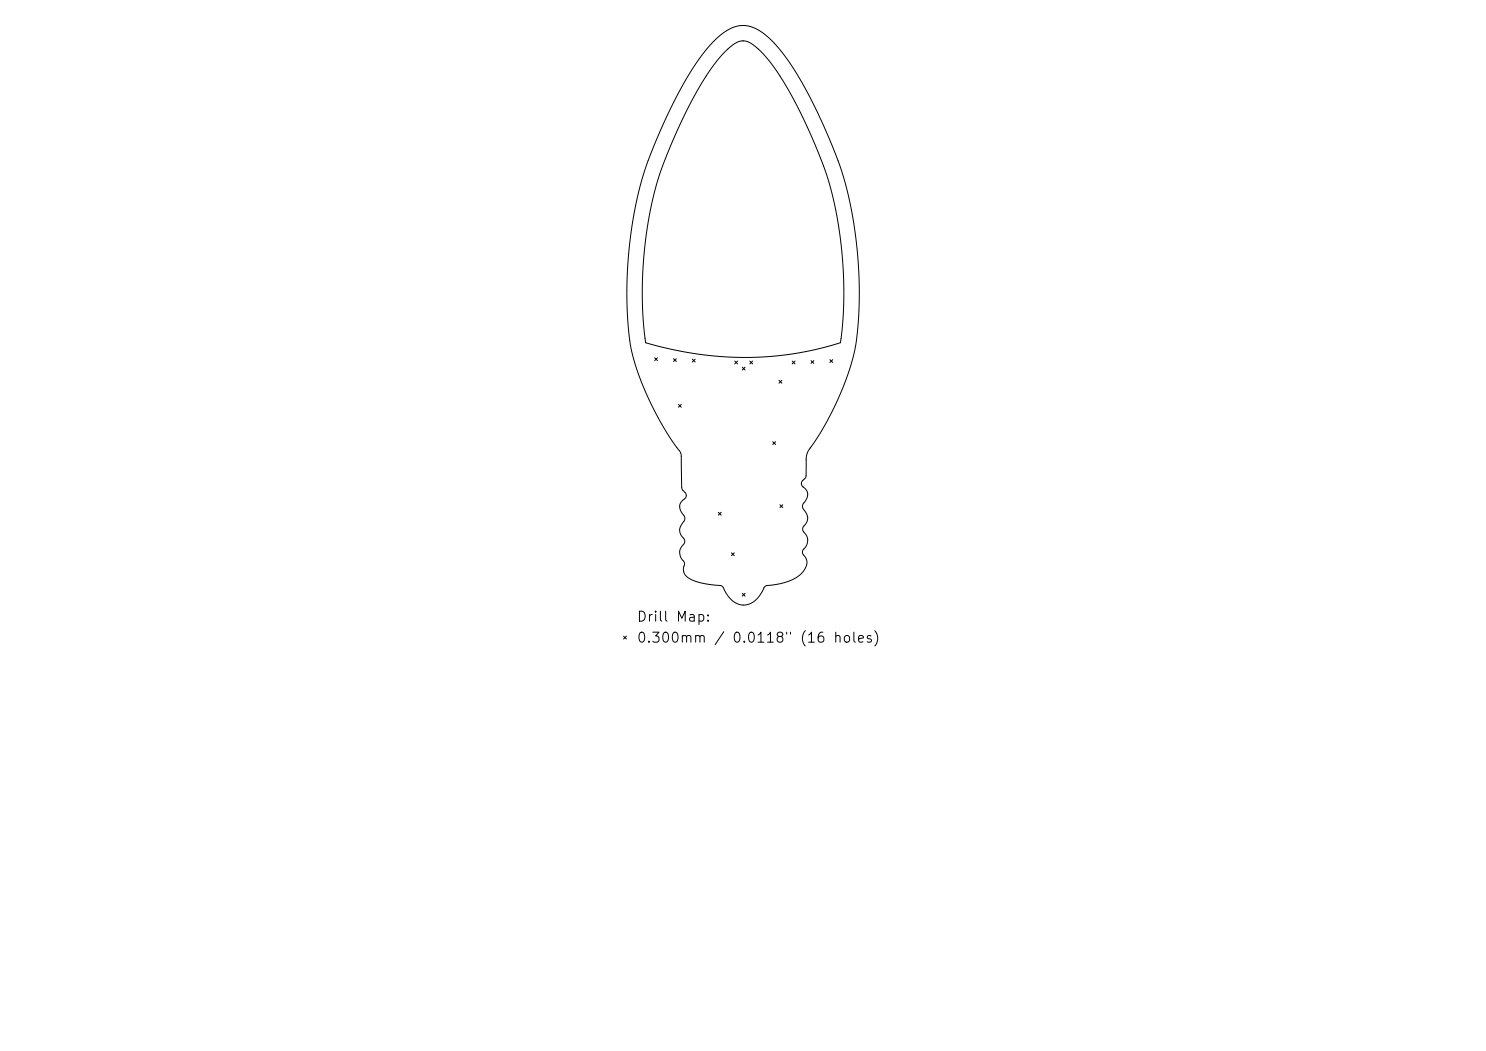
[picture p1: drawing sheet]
<svg xmlns="http://www.w3.org/2000/svg" width="297mm" height="210mm" viewBox="0 0 297 210" stroke-linecap="round" stroke-linejoin="round" font-family="sans-serif">
<defs><g id="words">
<g font-size="2">
<text x="127.1" y="124.7">Drill Map:</text>
<text x="127.1" y="128.9">0.300mm / 0.0118&quot; (16 holes)</text>
</g>
</g></defs>
<g fill="none" stroke="#000" stroke-width=".2">
<path d="M142.7 8.2l2.1-1.8 1.9-1 1.9-.3 1.8 .3 2 1.1 2.1 1.8 2.1 2.6 2.2 3.2 2.5 4.3 2.5 5 2.6 5.8 1.8 5 1.3 4.4 1 5 .7 5.1 .4 5.3 .1 5.1-.1 4.9-.5 4.4-.7 3.4-1.5 4.6-2.2 5-2.4 4.5-2.9 4.5-.3 1.1v3.7l-.9 1.3 .1 .5 .9 .9 .2 .8-.1 .9-.8 1.1-.1 .5 .1 .4 .8 1.2 .1 .6-.1 .9-.8 1-.1 .4 .1 .4 .7 .9 .2 .7-.2 1.2-.7 1-.1 .4 .1 .4 .7 1.2v1.1l-1 1.6-1.7 1.1-2.2 .9-3.3 .5-1.1 1.8-.9 1-1.1 .7-1.1 .3-1.3-.2-1.1-.7-1-1-1.2-1.9-3.1-.4-2.1-.5-1.5-.8-.8-.9-.1-.9 .2-1.1-.8-1.2-.2-1.1 .3-.7 .7-1 .1-.4-.9-1.3-.2-.9 .2-.7 .8-1.2 .1-.5-.9-1.5-.2-.9 .3-.7 .9-.9 .2-.5-.2-.4-.6-.7-.1-.4-.2-6.7-.2-.6-2.4-3.4-1.9-3.3-2-3.8-1.6-3.8-1.1-3.3-.8-3-.4-2.9-.3-3.8-.1-7.3 .6-7.4 1.2-7.2 1.6-6.6 3.1-7.9 3.8-8 3.7-6 1.7-2.4zM144.9 10.3l2.2-1.7 .8-.4h.9l.8 .2 .9 .5 2.3 2.1 2.6 3.5 2.8 4.6 2.9 5.8 2.8 6.4 1.4 3.9 1.2 4.2 .9 4.7 .7 5 .4 5.1 .2 5-.2 4.9-.5 4.4-4.7 1.3-4.7 .9-4.8 .5-4.8 .2-4.9-.2-5-.5-5-.9-5-1.3-.5-3.4-.2-4 .1-8 .9-8.1 .8-3.9 .8-3.6 1.1-3.4 1.5-3.8 2-4.7 2-4.2 1.9-3.6 1.9-3 1.8-2.5zM130.8 71.5l.6 .6M131.4 71.5l-.6 .6M134.6 71.7l.6 .5M135.2 71.7l-.6 .5M138.4 71.8l.5 .5M138.9 71.8l-.5 .5M146.8 72.1l.6 .6M147.4 72.1l-.6 .6M148.4 73.4l.5 .5M148.9 73.4l-.5 .5"/>
<path d="M149.9 72.1l.5 .6M150.4 72.1l-.5 .6M155.7 76l.6 .6M156.3 76l-.6 .6M158.3 72.1l.6 .6M158.9 72.1l-.6 .6M162.1 72.1l.6 .5M162.7 72.1l-.6 .5M165.9 71.9l.5 .5M166.4 71.9l-.5 .5M135.6 80.8l.6 .6M136.2 80.8l-.6 .6"/>
<path d="M154.4 88.3l.6 .5M155 88.3l-.6 .5M143.6 102.4l.5 .5M144.1 102.4l-.5 .5M146.2 110.5l.6 .5M146.8 110.5l-.6 .5M148.4 118.6l.5 .5M148.9 118.6l-.5 .5M155.9 100.9l.5 .5M156.4 100.9l-.5 .5M124.6 127.1l.6 .6M125.2 127.1l-.6 .6"/>
</g>
<use href="#words"/>
</svg>
